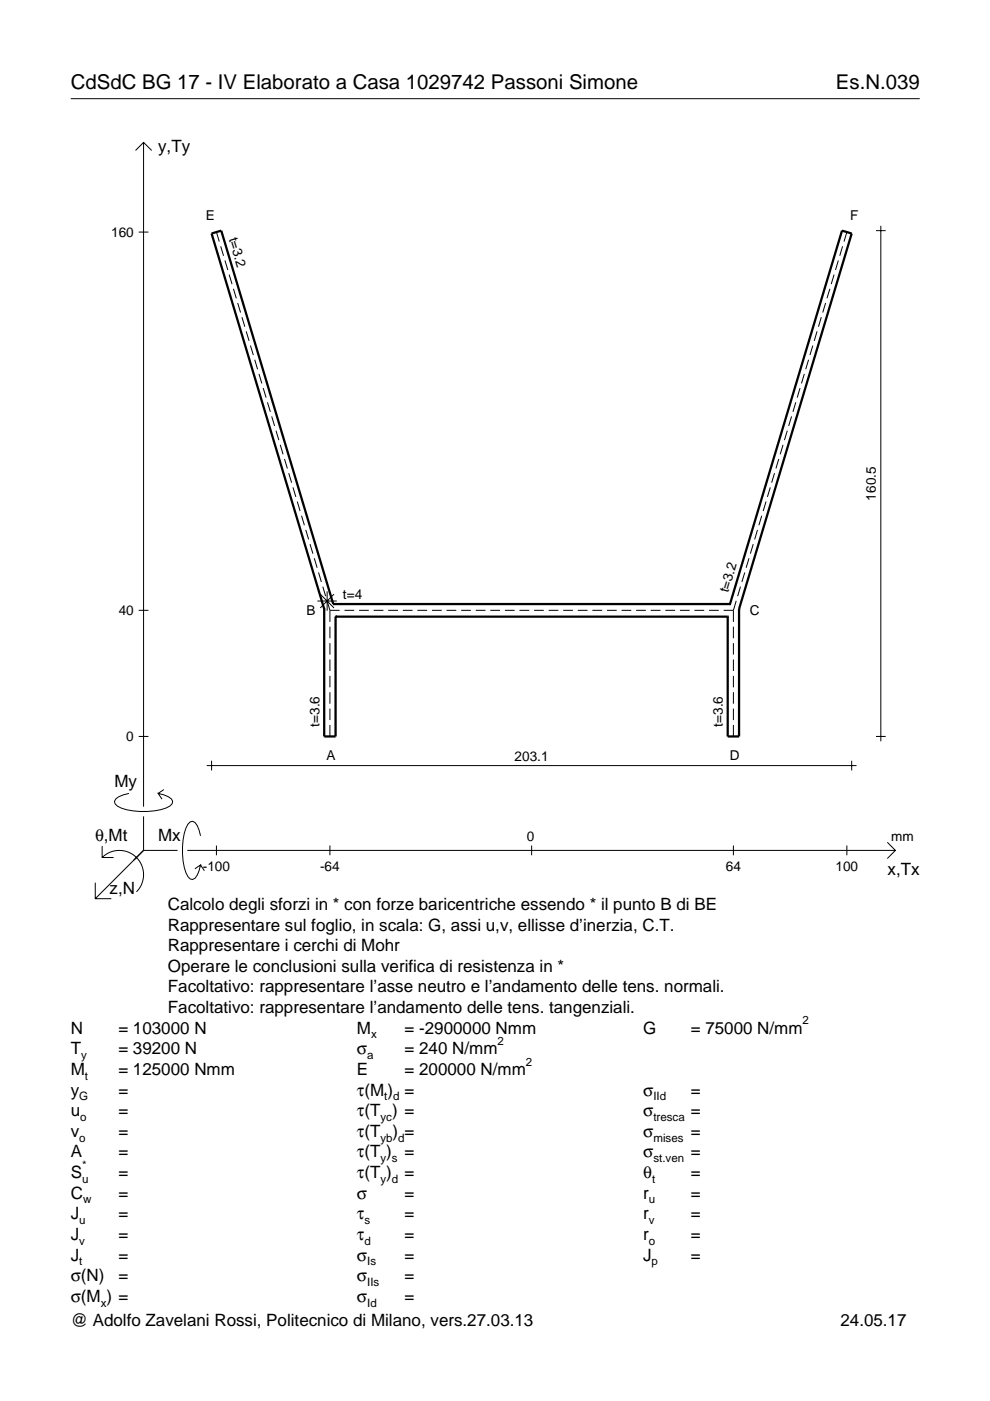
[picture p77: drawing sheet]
<svg xmlns="http://www.w3.org/2000/svg" width="210mm" height="297mm" viewBox="0 0 210 297" stroke-linecap="round" stroke-linejoin="round" font-family="sans-serif">
<defs><g id="words">
<g font-size="4.3">
<text x="15" y="18.9">CdSdC BG 17 - IV Elaborato a Casa 1029742 Passoni Simone</text>
<text x="177.2" y="18.9">Es.N.039</text>
</g>
<g font-size="3.6">
<text x="33.5" y="32.3">y,Ty</text>
<text x="24.3" y="166.9">My</text>
<text x="20.1" y="178.2">θ,Mt</text>
<text x="33.5" y="178.2">Mx</text>
<text x="188.2" y="185.5">x,Tx</text>
<text x="23.2" y="189.6">z,N</text>
<text x="35.6" y="192.9">Calcolo degli sforzi in * con forze baricentriche essendo * il punto B di BE</text>
<text x="35.6" y="197.3">Rappresentare sul foglio, in scala: G, assi u,v, ellisse d’inerzia, C.T.</text>
<text x="35.6" y="201.7">Rappresentare i cerchi di Mohr</text>
<text x="35.6" y="206">Operare le conclusioni sulla verifica di resistenza in *</text>
<text x="35.6" y="210.4">Facoltativo: rappresentare l’asse neutro e l’andamento delle tens. normali.</text>
<text x="35.6" y="214.8">Facoltativo: rappresentare l’andamento delle tens. tangenziali.</text>
<text x="15" y="219.2">N</text>
<text x="25.1" y="219.2">= 103000 N</text>
<text x="75.7" y="219.2">M</text>
<text x="85.8" y="219.2">= -2900000 Nmm</text>
<text x="136.4" y="219.2">G</text>
<text x="146.5" y="219.2">= 75000 N/mm</text>
<text x="15" y="227.9">M</text>
<text x="15" y="223.5">T</text>
<text x="25.1" y="227.9">= 125000 Nmm</text>
<text x="25.1" y="223.5">= 39200 N</text>
<text x="75.7" y="223.5">σ</text>
<text x="75.7" y="227.9">E</text>
<text x="85.8" y="223.5">= 240 N/mm</text>
<text x="85.8" y="227.9">= 200000 N/mm</text>
<text x="15" y="232.3">y</text>
<text x="25.1" y="232.3">=</text>
<text x="75.7" y="232.3">τ(M ) =</text>
<text x="136.4" y="232.3">σ</text>
<text x="146.5" y="232.3">=</text>
<text x="15" y="236.7">u</text>
<text x="25.1" y="236.7">=</text>
<text x="75.7" y="236.7">τ(T ) =</text>
<text x="136.4" y="236.7">σ</text>
<text x="146.5" y="236.7">=</text>
<text x="15" y="245.4">A</text>
<text x="15" y="241">v</text>
<text x="25.1" y="241">=</text>
<text x="25.1" y="245.4">=</text>
<text x="75.7" y="245.4">τ(T )</text>
<text x="75.7" y="241">τ(T</text>
<text x="83.3" y="241">) =</text>
<text x="85.8" y="245.4">=</text>
<text x="136.4" y="241">σ</text>
<text x="136.4" y="245.4">σ</text>
<text x="146.5" y="241">=</text>
<text x="146.5" y="245.4">=</text>
<text x="15" y="249.8">S</text>
<text x="25.1" y="249.8">=</text>
<text x="75.7" y="249.8">τ(T )</text>
<text x="85.8" y="249.8">=</text>
<text x="136.4" y="249.8">θ</text>
<text x="146.5" y="249.8">=</text>
<text x="15" y="254.2">C</text>
<text x="25.1" y="254.2">=</text>
<text x="75.7" y="254.2">σ</text>
<text x="85.8" y="254.2">=</text>
<text x="136.4" y="254.2">r</text>
<text x="146.5" y="254.2">=</text>
<text x="15" y="262.9">J</text>
<text x="15" y="258.5">J</text>
<text x="25.1" y="262.9">=</text>
<text x="25.1" y="258.5">=</text>
<text x="75.7" y="258.5">τ</text>
<text x="75.7" y="262.9">τ</text>
<text x="85.8" y="258.5">=</text>
<text x="85.8" y="262.9">=</text>
<text x="136.4" y="262.9">r</text>
<text x="136.4" y="258.5">r</text>
<text x="146.5" y="262.9">=</text>
<text x="146.5" y="258.5">=</text>
<text x="15" y="267.3">J</text>
<text x="25.1" y="267.3">=</text>
<text x="75.7" y="267.3">σ</text>
<text x="85.8" y="267.3">=</text>
<text x="136.4" y="267.3">J</text>
<text x="146.5" y="267.3">=</text>
<text x="15" y="271.7">σ(N)</text>
<text x="25.1" y="271.7">=</text>
<text x="75.7" y="271.7">σ</text>
<text x="85.8" y="271.7">=</text>
<text x="15" y="276">σ(M ) =</text>
<text x="15" y="281.2">@ Adolfo Zavelani Rossi, Politecnico di Milano, vers.27.03.13</text>
<text x="75.7" y="276">σ</text>
<text x="85.8" y="276">=</text>
<text x="178.2" y="281.2">24.05.17</text>
</g>
<g font-size="2.9">
<text x="43.7" y="46.6">E</text>
<text x="180.3" y="46.6">F</text>
<text x="23.6" y="50.2">160</text>
<text x="48.5" y="50.6" transform="rotate(73 48.5 50.6)">t=3.2</text>
<text x="185.7" y="106.1" transform="rotate(-90 185.7 106.1)">160.5</text>
<text x="154.4" y="125.8" transform="rotate(-73 154.4 125.8)">t=3.2</text>
<text x="25.2" y="130.4">40</text>
<text x="65" y="130.3">B</text>
<text x="72.7" y="127">t=4</text>
<text x="159" y="130.3">C</text>
<text x="67.7" y="154.1" transform="rotate(-90 67.7 154.1)">t=3.6</text>
<text x="153.3" y="154.1" transform="rotate(-90 153.3 154.1)">t=3.6</text>
<text x="26.8" y="157.1">0</text>
<text x="69.2" y="161.1">A</text>
<text x="109.1" y="161.3">203.1</text>
<text x="154.7" y="161.1">D</text>
<text x="111.7" y="178.2">0</text>
<text x="189" y="178.2">mm</text>
<text x="43" y="184.7">-100</text>
<text x="67.9" y="184.7">-64</text>
<text x="153.9" y="184.7">64</text>
<text x="177.2" y="184.7">100</text>
</g>
<g font-size="2.4">
<text x="78.7" y="220.2">x</text>
<text x="105.5" y="221.5">2</text>
<text x="170.2" y="217.2">2</text>
<text x="17.2" y="224.5">y</text>
<text x="77.9" y="224.5">a</text>
<text x="111.5" y="225.9">2</text>
<text x="16.8" y="233.3">G</text>
<text x="18" y="228.9">t</text>
<text x="81.5" y="233.3">t d</text>
<text x="138.5" y="233.3">IId</text>
<text x="17" y="237.7">o</text>
<text x="80.7" y="237.7">yc</text>
<text x="138.5" y="237.7">tresca</text>
<text x="16.8" y="242">o</text>
<text x="80.7" y="242">yb d</text>
<text x="138.5" y="242">mises</text>
<text x="17.4" y="250.8">u</text>
<text x="17.4" y="247.8">*</text>
<text x="80.7" y="246.4">y s</text>
<text x="80.7" y="250.8">y d</text>
<text x="138.2" y="250.8">t</text>
<text x="138.5" y="246.4">st.ven</text>
<text x="17.6" y="255.2">w</text>
<text x="137.6" y="255.2">u</text>
<text x="16.8" y="263.9">v</text>
<text x="16.8" y="259.5">u</text>
<text x="77.3" y="259.5">s</text>
<text x="77.3" y="263.9">d</text>
<text x="137.6" y="263.9">o</text>
<text x="137.6" y="259.5">v</text>
<text x="16.8" y="268.3">t</text>
<text x="77.9" y="268.3">Is</text>
<text x="138.2" y="268.3">p</text>
<text x="77.9" y="272.7">IIs</text>
<text x="21.4" y="277">x</text>
<text x="77.9" y="277">Id</text>
</g>
</g></defs>
<g fill="none" stroke="#000" stroke-width=".21">
<path d="M15 20.9h180M28.7 31.9l1.7-1.7 1.8 1.7M30.4 30.2v140.8M29.4 49.2h2.1M45.9 49.2l.6 2M46.8 52.2l.6 2M47.7 55.2l.6 2M48.6 58.2l.6 2M176.8 58.2l-.6 2M177.7 55.2l-.6 2M178.6 52.2l-.6 2M179.6 49.2l-.7 2"/>
<path d="M185.7 48.9h2.1M186.8 47.9v109.3M49.5 61.2l.6 2.1M50.4 64.2l.6 2.1M51.3 67.2l.6 2.1M52.2 70.3l.6 2M53.1 73.3l.6 2M54 76.3l.6 2M54.9 79.3l.6 2M170.5 79.3l-.6 2M171.4 76.3l-.6 2M172.3 73.3l-.6 2"/>
<path d="M173.2 70.3l-.6 2M174.1 67.2l-.6 2.1M175 64.2l-.6 2.1M175.9 61.2l-.6 2.1M55.8 82.3l.6 2M56.7 85.3l.6 2M57.6 88.3l.6 2M58.5 91.3l.6 2M59.4 94.3l.6 2M60.3 97.3l.6 2M165.1 97.3l-.6 2M166 94.3l-.6 2"/>
<path d="M166.9 91.3l-.6 2M167.8 88.3l-.6 2M168.7 85.3l-.6 2M169.6 82.3l-.6 2M61.2 100.3l.6 2M62.1 103.3l.6 2.1M63 106.3l.6 2.1M63.9 109.3l.6 2.1M64.8 112.4l.6 2M65.7 115.4l.6 2M66.6 118.4l.6 2M158.8 118.4l-.6 2"/>
<path d="M159.7 115.4l-.6 2M160.6 112.4l-.6 2M161.5 109.3l-.6 2.1M162.4 106.3l-.6 2.1M163.3 103.3l-.6 2.1M164.2 100.3l-.6 2M29.4 129.4h2.1M67.3 127.4h4.1M67.5 121.4l.6 2M67.9 126l2.9 2.9M68.4 124.4l.6 2M69.3 127.4l.6 2"/>
<path d="M69.4 125.4v4.1M69.9 129.4h2.1M69.9 129.4v2.5M69.9 132.9v2.4M69.9 136.4v2.4M69.9 139.8v2.5M70.8 126l-2.9 2.9M73 129.4h2.1M76.1 129.4h2.1M79.2 129.4h2.1M82.3 129.4h2.1M85.4 129.4h2.1"/>
<path d="M88.5 129.4h2.1M91.6 129.4h2M94.7 129.4h2M97.8 129.4h2M100.9 129.4h2M104 129.4h2M107 129.4h2.1M110.1 129.4h2.1M113.2 129.4h2.1M116.3 129.4h2.1M119.4 129.4h2.1M122.5 129.4h2.1"/>
<path d="M125.6 129.4h2.1M128.7 129.4h2.1M131.8 129.4h2M134.9 129.4h2M138 129.4h2M141.1 129.4h2M144.2 129.4h2M147.2 129.4h2.1M150.3 129.4h2.1M153.4 129.4h2.1M155.5 129.4v2.5M155.5 132.9v2.4"/>
<path d="M155.5 136.4v2.4M155.5 139.8v2.5M156.1 127.4l-.6 2M157 124.4l-.6 2M157.9 121.4l-.6 2M29.4 156.1h2.1M69.9 143.3v2.4M69.9 146.8v2.4M69.9 150.2v2.5M69.9 153.7v2.4M155.5 143.3v2.4M155.5 146.8v2.4"/>
<path d="M155.5 150.2v2.5M155.5 153.7v2.4M185.7 156.1h2.1M21.7 179.4v2.4h2.4M27.3 168.2a3.6 3.6 0 0 0-3 1.7l.1 .5a5.6 5.6 0 0 0 3.8 1.5 13.4 13.4 0 0 0 7.8-1l.5-.5 .1-.5a3.6 3.6 0 0 0-3.1-1.7l.8 1.2M30.4 173.1v7.2M34.7 167.4l-1.2 .8M42.5 177.2a3.6 3.6 0 0 0-1.7-3.1l-.5 .2a5.7 5.7 0 0 0-1.5 3.7 13.3 13.3 0 0 0 1 7.9l.5 .5 .5 .1a3.6 3.6 0 0 0 1.7-3.1l-1.2 .8M43.8 162.3h137.8M44.9 161.3v2.1M45.9 179.3v2M69.9 179.3v2"/>
<path d="M112.7 179.3v2M155.5 179.3v2M179.6 179.3v2M180.6 161.3v2.1M188.1 178.6l1.7 1.7-1.7 1.7M20.2 187.2v3.3h3.4M21.7 181.8a5.1 5.1 0 0 1 7.2 0 5.1 5.1 0 0 1 0 7.3M30.4 180.3l-10.2 10.2M30.4 180.3h7.2M39.7 180.3h150.1M42.5 183.4l.8 1.2"/>
</g>
<path d="M68.7 129.1h.1M68.7 129.1v27h2.4v-25.4M70.7 128.1h.1M70.7 128.1h84.1M70.7 128.1l-23.8-79.2-2 .6 23.8 79.6M71.1 130.7h.1M71.1 130.7h83.2M154.3 130.7h.1M154.8 128.1h.1M154.8 128.1l23.7-79.2 2.1 .6-23.9 79.6M156.7 129.1h.1M156.7 129.1v27h-2.4v-25.4" fill="none" stroke="#000" stroke-width=".48"/>
<use href="#words"/>
</svg>
